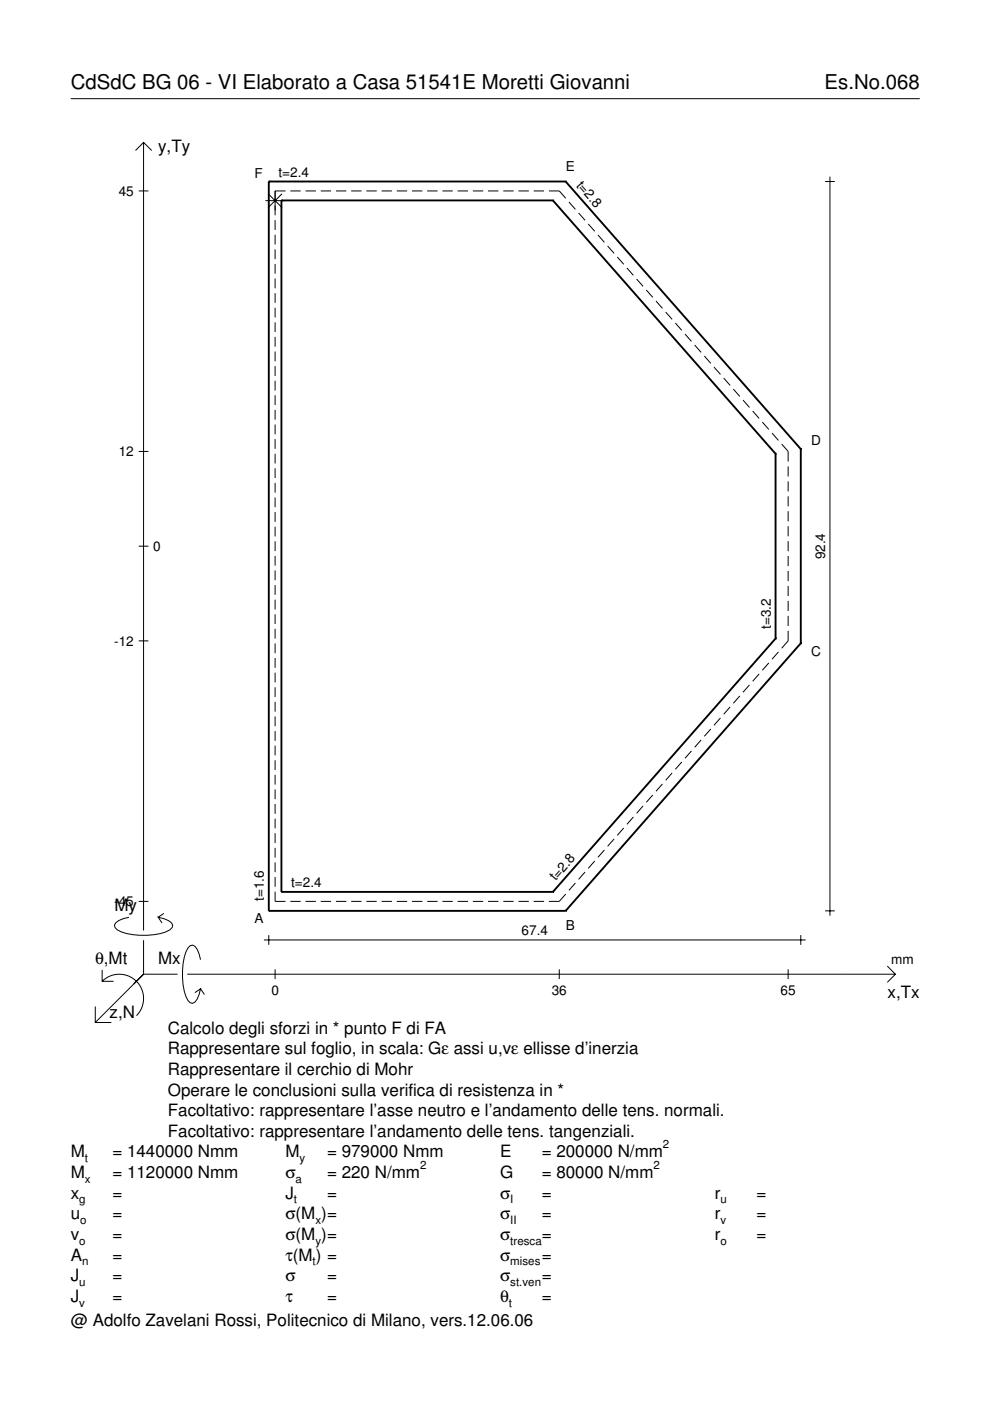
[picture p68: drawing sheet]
<svg xmlns="http://www.w3.org/2000/svg" width="210mm" height="297mm" viewBox="0 0 210 297" stroke-linecap="round" stroke-linejoin="round" font-family="sans-serif">
<defs><g id="words">
<g font-size="4.3">
<text x="15" y="18.9">CdSdC BG 06 - VI Elaborato a Casa 51541E Moretti Giovanni</text>
<text x="174.8" y="18.9">Es.No.068</text>
</g>
<g font-size="3.6">
<text x="33.5" y="32.3">y,Ty</text>
<text x="24.3" y="193.2">My</text>
<text x="20.1" y="204.5">θ,Mt</text>
<text x="33.5" y="204.5">Mx</text>
<text x="23.2" y="215.8">z,N</text>
<text x="188.2" y="211.7">x,Tx</text>
<text x="35.6" y="219.2">Calcolo degli sforzi in * punto F di FA</text>
<text x="35.6" y="227.9">Rappresentare il cerchio di Mohr</text>
<text x="35.6" y="223.5">Rappresentare sul foglio, in scala: Gε assi u,vε ellisse d’inerzia</text>
<text x="35.6" y="232.3">Operare le conclusioni sulla verifica di resistenza in *</text>
<text x="35.6" y="236.7">Facoltativo: rappresentare l’asse neutro e l’andamento delle tens. normali.</text>
<text x="15" y="245.4">M</text>
<text x="23.8" y="245.4">= 1440000 Nmm</text>
<text x="35.6" y="241">Facoltativo: rappresentare l’andamento delle tens. tangenziali.</text>
<text x="60.5" y="245.4">M</text>
<text x="69.3" y="245.4">= 979000 Nmm</text>
<text x="106" y="245.4">E</text>
<text x="114.9" y="245.4">= 200000 N/mm</text>
<text x="15" y="249.8">M</text>
<text x="23.8" y="249.8">= 1120000 Nmm</text>
<text x="60.5" y="249.8">σ</text>
<text x="69.3" y="249.8">= 220 N/mm</text>
<text x="106" y="249.8">G</text>
<text x="114.9" y="249.8">= 80000 N/mm</text>
<text x="15" y="254.2">x</text>
<text x="23.8" y="254.2">=</text>
<text x="60.5" y="254.2">J</text>
<text x="69.3" y="254.2">=</text>
<text x="106" y="254.2">σ</text>
<text x="114.9" y="254.2">=</text>
<text x="151.5" y="254.2">r</text>
<text x="160.4" y="254.2">=</text>
<text x="15" y="258.5">u</text>
<text x="15" y="262.9">v</text>
<text x="23.8" y="258.5">=</text>
<text x="23.8" y="262.9">=</text>
<text x="60.5" y="262.9">σ(M )=</text>
<text x="60.5" y="258.5">σ(M )=</text>
<text x="106" y="258.5">σ</text>
<text x="106" y="262.9">σ</text>
<text x="114.9" y="258.5">=</text>
<text x="114.9" y="262.9">=</text>
<text x="151.5" y="258.5">r</text>
<text x="151.5" y="262.9">r</text>
<text x="160.4" y="258.5">=</text>
<text x="160.4" y="262.9">=</text>
<text x="15" y="267.3">A</text>
<text x="23.8" y="267.3">=</text>
<text x="60.5" y="267.3">τ(M ) =</text>
<text x="106" y="267.3">σ</text>
<text x="114.9" y="267.3">=</text>
<text x="15" y="271.7">J</text>
<text x="23.8" y="271.7">=</text>
<text x="60.5" y="271.7">σ</text>
<text x="69.3" y="271.7">=</text>
<text x="106" y="271.7">σ</text>
<text x="114.9" y="271.7">=</text>
<text x="15" y="281.2">@ Adolfo Zavelani Rossi, Politecnico di Milano, vers.12.06.06</text>
<text x="15" y="276">J</text>
<text x="23.8" y="276">=</text>
<text x="60.5" y="276">τ</text>
<text x="69.3" y="276">=</text>
<text x="106" y="276">θ</text>
<text x="114.9" y="276">=</text>
</g>
<g font-size="2.9">
<text x="25.2" y="41.5">45</text>
<text x="53.9" y="37.7">F</text>
<text x="59" y="37.5">t=2.4</text>
<text x="120" y="36.2">E</text>
<text x="122.1" y="39.3" transform="rotate(49 122.1 39.3)">t=2.8</text>
<text x="172" y="94.3">D</text>
<text x="25.2" y="96.7">12</text>
<text x="32.5" y="116.8">0</text>
<text x="174.9" y="118.6" transform="rotate(-90 174.9 118.6)">92.4</text>
<text x="24.2" y="136.9">-12</text>
<text x="163.4" y="133.3" transform="rotate(-90 163.4 133.3)">t=3.2</text>
<text x="172" y="139.1">C</text>
<text x="56" y="191.1" transform="rotate(-90 56 191.1)">t=1.6</text>
<text x="61.7" y="188.1">t=2.4</text>
<text x="117.8" y="186.9" transform="rotate(-49 117.8 186.9)">t=2.8</text>
<text x="24.2" y="192.1">-45</text>
<text x="53.9" y="195.7">A</text>
<text x="120" y="197.2">B</text>
<text x="110.6" y="198.3">67.4</text>
<text x="189" y="204.5">mm</text>
<text x="57.5" y="210.9">0</text>
<text x="117" y="210.9">36</text>
<text x="165.5" y="210.9">65</text>
</g>
<g font-size="2.4">
<text x="140.6" y="243.4">2</text>
<text x="18" y="246.4">t</text>
<text x="18" y="250.8">x</text>
<text x="62.7" y="250.8">a</text>
<text x="63.5" y="246.4">y</text>
<text x="89.1" y="247.8">2</text>
<text x="138.6" y="247.8">2</text>
<text x="16.8" y="255.2">g</text>
<text x="62.3" y="255.2">t</text>
<text x="108.2" y="255.2">I</text>
<text x="152.7" y="255.2">u</text>
<text x="16.8" y="263.9">o</text>
<text x="17" y="259.5">o</text>
<text x="66.9" y="259.5">x</text>
<text x="66.9" y="263.9">y</text>
<text x="108.2" y="259.5">II</text>
<text x="108.2" y="263.9">tresca</text>
<text x="152.7" y="259.5">v</text>
<text x="152.7" y="263.9">o</text>
<text x="17.4" y="268.3">n</text>
<text x="66.3" y="268.3">t</text>
<text x="108.2" y="268.3">mises</text>
<text x="16.8" y="272.7">u</text>
<text x="108.2" y="272.7">st.ven</text>
<text x="16.8" y="277">v</text>
<text x="107.9" y="277">t</text>
</g>
</g></defs>
<g fill="none" stroke="#000" stroke-width=".21">
<path d="M15 20.9h180M28.7 31.9l1.7-1.7 1.8 1.7M30.4 30.2v167.1M174.9 38.5h2.1M176 37.5v156.7M29.4 40.5h2.1M56.3 42.5h4.1M56.9 41.1l2.9 2.9M58.3 46.7v2M58.3 49.8v2M58.3 52.9v2M58.3 56v2"/>
<path d="M58.3 59.1v2M59.8 41.1l-2.9 2.9M60.5 40.5h-2.2v5.1M61.6 40.5h2.1M64.8 40.5h2.2M68 40.5h2.2M71.2 40.5h2.2M74.5 40.5h2.1M77.7 40.5h2.2M80.9 40.5h2.2M84.1 40.5h2.2M87.4 40.5h2.1"/>
<path d="M90.6 40.5h2.2M93.8 40.5h2.2M97 40.5h2.2M100.3 40.5h2.1M103.5 40.5h2.2M106.7 40.5h2.2M109.9 40.5h2.2M113.2 40.5h2.1M116.4 40.5h2.2l1.3 1.5M120.6 42.8l1.4 1.6M122.7 45.2l1.3 1.5M124.7 47.5l1.4 1.5"/>
<path d="M126.8 49.8l1.3 1.6M128.8 52.2l1.4 1.5M130.9 54.5l1.3 1.5M132.9 56.8l1.4 1.6M135 59.2l1.3 1.5M58.3 62.2v2M58.3 65.2v2.1M58.3 68.3v2.1M58.3 71.4v2.1M58.3 74.5v2.1M58.3 77.6v2.1M137 61.5l1.4 1.5"/>
<path d="M139.1 63.8l1.4 1.6M141.1 66.2l1.4 1.5M143.2 68.5l1.4 1.5M145.2 70.8l1.4 1.6M147.3 73.2l1.4 1.5M149.3 75.5l1.4 1.5M151.4 77.8l1.4 1.6M29.4 95.7h2.1M58.3 80.7v2.1M58.3 83.8v2.1M58.3 86.9v2.1M58.3 90v2.1"/>
<path d="M58.3 93.1v2.1M58.3 96.2v2.1M58.3 99.3v2.1M153.4 80.2l1.4 1.5M155.5 82.5l1.4 1.6M157.5 84.8l1.4 1.6M159.6 87.2l1.4 1.5M161.6 89.5l1.4 1.6M163.7 91.8l1.4 1.6M165.7 94.2l1.4 1.5v2.2M167.1 98.9v2.1M29.4 115.8h2.1"/>
<path d="M58.3 102.4v2.1M58.3 105.5v2M58.3 108.6v2M58.3 111.7v2M58.3 114.8v2M58.3 117.9v2M167.1 102.1v2.1M167.1 105.2v2.2M167.1 108.4v2.1M167.1 111.6v2.1M167.1 114.7v2.2M167.1 117.9v2.1"/>
<path d="M29.4 135.9h2.1M58.3 121v2M58.3 124.1v2M58.3 127.1v2.1M58.3 130.2v2.1M58.3 133.3v2.1M58.3 136.4v2.1M58.3 139.5v2.1M165.1 138.2l-1.4 1.6M167.1 121.1v2.1M167.1 124.2v2.2M167.1 127.4v2.1"/>
<path d="M167.1 130.6v2.1M167.1 133.7v2.2l-1.4 1.5M58.3 142.6v2.1M58.3 145.7v2.1M58.3 148.8v2.1M58.3 151.9v2.1M58.3 155v2.1M58.3 158.1v2.1M146.6 159.2l-1.4 1.6M148.7 156.9l-1.4 1.5M150.7 154.6l-1.4 1.5M152.8 152.2l-1.4 1.6"/>
<path d="M154.8 149.9l-1.4 1.5M156.9 147.6l-1.4 1.5M158.9 145.2l-1.4 1.6M161 142.9l-1.4 1.5M163 140.6l-1.4 1.5M58.3 161.2v2.1M58.3 164.3v2.1M58.3 167.4v2M58.3 170.5v2M58.3 173.6v2M58.3 176.7v2M58.3 179.8v2"/>
<path d="M130.2 177.9l-1.4 1.5M132.2 175.6l-1.3 1.5M134.3 173.2l-1.4 1.6M136.3 170.9l-1.3 1.5M138.4 168.6l-1.4 1.5M140.5 166.2l-1.4 1.6M142.5 163.9l-1.4 1.5M144.6 161.6l-1.4 1.5M27.3 194.5a3.6 3.6 0 0 0-3 1.7l.1 .5a5.6 5.6 0 0 0 3.8 1.5 13.4 13.4 0 0 0 7.8-1l.5-.5 .1-.5a3.6 3.6 0 0 0-3.1-1.7l.8 1.2M29.4 191.1h2.1M30.4 199.3v7.3M34.7 193.7l-1.2 .8"/>
<path d="M56 199.3h114.8M57 198.3v2M58.3 189v2.1h2.2M58.3 182.9v2M58.3 186v2M61.6 191.1h2.1M64.8 191.1h2.2M68 191.1h2.2M71.2 191.1h2.2M74.5 191.1h2.1M77.7 191.1h2.2M80.9 191.1h2.2"/>
<path d="M84.1 191.1h2.2M87.4 191.1h2.1M90.6 191.1h2.2M93.8 191.1h2.2M97 191.1h2.2M100.3 191.1h2.1M103.5 191.1h2.2M106.7 191.1h2.2M109.9 191.1h2.2M113.2 191.1h2.1M119.9 189.6l-1.3 1.5h-2.2M122 187.2l-1.4 1.6"/>
<path d="M124 184.9l-1.3 1.5M126.1 182.6l-1.4 1.5M128.1 180.2l-1.3 1.6M169.8 198.3v2M174.9 193.1h2.1M20.2 213.4v3.4h3.4M21.7 208.1a5.1 5.1 0 0 1 7.2 0 5.1 5.1 0 0 1 0 7.2M21.7 205.6v2.5h2.4M30.4 206.6l-10.2 10.2M30.4 206.6h7.2M39.7 206.6h150.1M42.5 203.5a3.6 3.6 0 0 0-1.7-3.1l-.5 .1a5.7 5.7 0 0 0-1.5 3.8 13.3 13.3 0 0 0 1 7.8l.5 .5 .5 .1a3.6 3.6 0 0 0 1.7-3.1l-1.2 .9"/>
<path d="M42.5 209.6l.8 1.3M58.3 205.5v2.1M118.6 205.5v2.1M167.1 205.5v2.1M188.1 204.8l1.7 1.8-1.7 1.7"/>
</g>
<g fill="none" stroke="#000" stroke-width=".4">
<path d="M57 38.5h.1M57 38.5h62.9M57 38.5v154.6M119.9 38.5h.1M119.9 38.5l49.9 56.7M59.7 42.5h.1M59.7 42.5h57.5M59.7 42.5v146.6M117.2 42.5h.1M117.2 42.5l47.2 53.7M164.4 96.2h.1M164.4 96.2v39.2"/>
<path d="M169.8 95.2h.1M169.8 95.2v41.2M164.4 135.4h.1M164.4 135.4l-47.2 53.7M169.8 136.4h.1M169.8 136.4l-49.9 56.7M57 193.1h.1M57 193.1h62.9M59.7 189.1h.1M59.7 189.1h57.5M117.2 189.1h.1M119.9 193.1h.1"/>
</g>
<use href="#words"/>
</svg>
